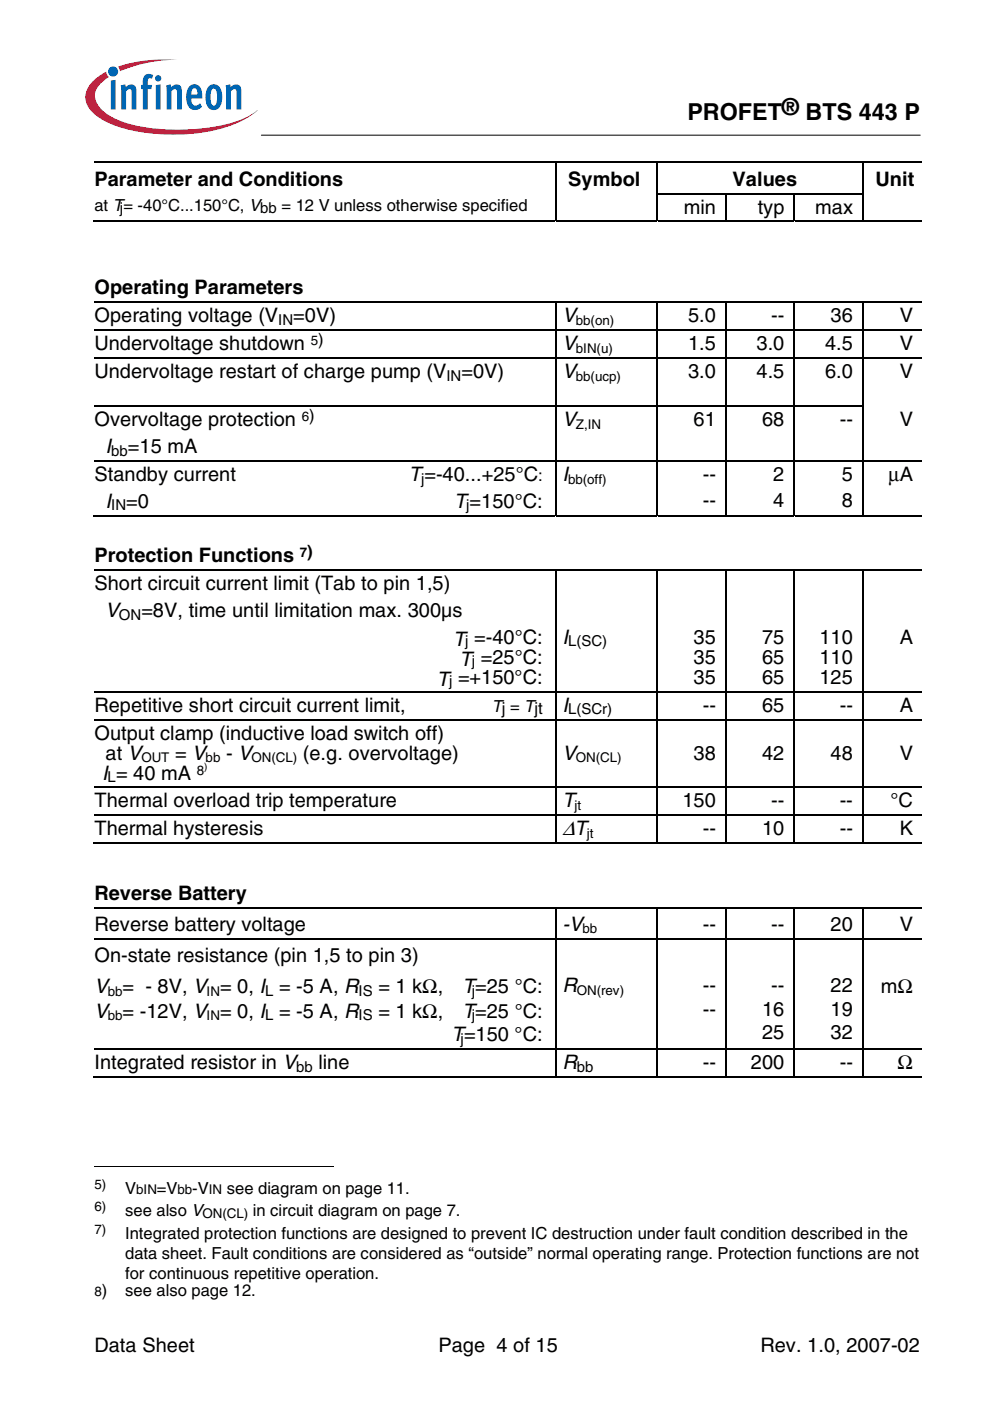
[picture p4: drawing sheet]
<svg xmlns="http://www.w3.org/2000/svg" width="210mm" height="297mm" viewBox="0 0 210 297" stroke-linecap="round" stroke-linejoin="round" font-family="sans-serif">
<defs><g id="words">
<text font-size="5" x="145.8" y="25.5">PROFET® BTS 443 P</text>
<text font-size="4.5" x="119.3" y="177.1">∆T</text>
<g font-size="4.2">
<text x="20" y="39.4">Parameter and Conditions</text>
<text x="120.5" y="39.4">Symbol</text>
<text x="155.3" y="39.4">Values</text>
<text x="185.6" y="39.4">Unit</text>
<text x="145" y="45.3">min</text>
<text x="160.7" y="45.3">typ</text>
<text x="172.9" y="45.3">max</text>
<text x="20" y="62.3">Operating Parameters</text>
<text x="20" y="68.4">Operating voltage (V</text>
<text x="62.2" y="68.4">=0V)</text>
<text x="119.3" y="68.4">V</text>
<text x="145.9" y="68.4">5.0</text>
<text x="163.5" y="68.4">--</text>
<text x="176.1" y="68.4">36</text>
<text x="190.8" y="68.4">V</text>
<text x="20" y="74.3">Undervoltage shutdown</text>
<text x="119.3" y="74.3">V</text>
<text x="145.9" y="74.3">1.5</text>
<text x="160.4" y="74.3">3.0</text>
<text x="174.9" y="74.3">4.5</text>
<text x="190.8" y="74.3">V</text>
<text x="20" y="80.2">Undervoltage restart of charge pump (V</text>
<text x="97.8" y="80.2">=0V)</text>
<text x="119.3" y="80.2">V</text>
<text x="145.9" y="80.2">3.0</text>
<text x="160.4" y="80.2">4.5</text>
<text x="174.9" y="80.2">6.0</text>
<text x="190.8" y="80.2">V</text>
<text x="20" y="90.4">Overvoltage protection</text>
<text x="119.3" y="90.4">V</text>
<text x="147.1" y="90.4">61</text>
<text x="161.6" y="90.4">68</text>
<text x="178.1" y="90.4">--</text>
<text x="190.8" y="90.4">V</text>
<text x="20" y="102">Standby current</text>
<text x="22.4" y="96.1">I</text>
<text x="27.1" y="96.1">=15 mA</text>
<text x="86.7" y="102">T=-40...+25°C</text>
<text x="119.3" y="102">I</text>
<text x="149" y="102">--</text>
<text x="164" y="102">2</text>
<text x="178.5" y="102">5</text>
<text x="188.4" y="102">µA</text>
<text x="22.4" y="107.7">I =0</text>
<text x="96.3" y="107.7">T=150°C:</text>
<text x="149" y="107.4">--</text>
<text x="164" y="107.4">4</text>
<text x="178.5" y="107.4">8</text>
<text x="20" y="119.2">Protection Functions</text>
<text x="20" y="125.1">Short circuit current limit (Tab to pin 1,5)</text>
<text x="22.4" y="130.8">V</text>
<text x="30" y="130.8">=8V, time until limitation max. 300µs</text>
<text x="96.1" y="137">T =-40°C:</text>
<text x="119.3" y="136.5">I</text>
<text x="147.1" y="136.5">35</text>
<text x="161.6" y="136.5">75</text>
<text x="173.7" y="136.5">110</text>
<text x="190.8" y="136.5">A</text>
<text x="97.5" y="141.3">T =25°C:</text>
<text x="147.1" y="140.7">35</text>
<text x="161.6" y="140.7">65</text>
<text x="173.7" y="140.7">110</text>
<text x="92.6" y="145.5">T =+150°C:</text>
<text x="147.1" y="144.9">35</text>
<text x="161.6" y="144.9">65</text>
<text x="173.7" y="144.9">125</text>
<text x="20" y="150.9">Repetitive short circuit current limit,</text>
<text x="119.3" y="150.9">I</text>
<text x="149" y="150.9">--</text>
<text x="161.6" y="150.9">65</text>
<text x="178.1" y="150.9">--</text>
<text x="190.8" y="150.9">A</text>
<text x="20" y="156.8">Output clamp (inductive load switch off)</text>
<text x="22.4" y="161">at V</text>
<text x="37.1" y="161">= V</text>
<text x="47.9" y="161">- V</text>
<text x="64.2" y="161">(e.g. overvoltage)</text>
<text x="119.3" y="161">V</text>
<text x="147.1" y="161">38</text>
<text x="161.6" y="161">42</text>
<text x="176.1" y="161">48</text>
<text x="190.8" y="161">V</text>
<text x="21.6" y="165.3">I = 40 mA</text>
<text x="20" y="171.2">Thermal overload trip temperature</text>
<text x="119.3" y="171.2">T</text>
<text x="144.7" y="171.2">150</text>
<text x="163.5" y="171.2">--</text>
<text x="178" y="171.2">--</text>
<text x="188.8" y="171.2">°C</text>
<text x="20" y="177.1">Thermal hysteresis</text>
<text x="149" y="177.1">--</text>
<text x="161.6" y="177.1">10</text>
<text x="178.1" y="177.1">--</text>
<text x="190.8" y="177.1">K</text>
<text x="20" y="190.8">Reverse Battery</text>
<text x="20" y="197.4">Reverse battery voltage</text>
<text x="119.3" y="197.4">-V</text>
<text x="149" y="197.4">--</text>
<text x="163.5" y="197.4">--</text>
<text x="176.1" y="197.4">20</text>
<text x="190.8" y="197.4">V</text>
<text x="20" y="204">On-state resistance (pin 1,5 to pin 3)</text>
<text x="20" y="210.6">V = - 8V, V = 0, I = -5 A, R</text>
<text x="20" y="215.8">V = -12V, V = 0, I = -5 A, R</text>
<text x="80.2" y="210.6">= 1 kΩ,</text>
<text x="80.2" y="215.8">= 1 kΩ,</text>
<text x="98.1" y="210.6">T=25 °C:</text>
<text x="98.1" y="215.8">T=25 °C:</text>
<text x="119.3" y="210.4">R</text>
<text x="149" y="210.4">--</text>
<text x="149" y="215.3">--</text>
<text x="161.6" y="215.3">16</text>
<text x="163.5" y="210.4">--</text>
<text x="176.1" y="210.4">22</text>
<text x="176.1" y="215.3">19</text>
<text x="186.8" y="210.6">mΩ</text>
<text x="95.7" y="220.7">T=150 °C:</text>
<text x="161.6" y="220.3">25</text>
<text x="176.1" y="220.3">32</text>
<text x="20" y="226.7">Integrated resistor in V</text>
<text x="67.5" y="226.7">line</text>
<text x="119.3" y="226.7">R</text>
<text x="149" y="226.7">--</text>
<text x="159.2" y="226.7">200</text>
<text x="178.1" y="226.7">--</text>
<text x="190.3" y="226.7">Ω</text>
<text x="20" y="286.6">Data Sheet</text>
<text x="93" y="286.6">Page 4 of 15</text>
<text x="161.2" y="286.6">Rev. 1.0, 2007-02</text>
</g>
<g font-size="3.5">
<text x="20" y="44.7">at Tj= -40°C...150°C, Vbb = 12 V unless otherwise specified</text>
<text x="67.4" y="73.2">)</text>
<text x="65.5" y="89.3">)</text>
<text x="114.1" y="102">:</text>
<text x="65.2" y="118.2">)</text>
<text x="104.3" y="150.9">Tj = Tjt</text>
<text x="26.5" y="253.1">V</text>
<text x="26.5" y="257.9">see also V</text>
<text x="33.3" y="253.1">=V</text>
<text x="40.8" y="253.1">-V</text>
<text x="48.1" y="253.1">see diagram on page 11.</text>
<text x="53.6" y="257.9">in circuit diagram on page 7.</text>
<text x="26.5" y="262.7">Integrated protection functions are designed to prevent IC destruction under fault condition described in the</text>
<text x="26.5" y="266.9">data sheet. Fault conditions are considered as “outside” normal operating range. Protection functions are not</text>
<text x="21.6" y="274.9">)</text>
<text x="26.5" y="274.9">see also page 12.</text>
<text x="26.5" y="271.1">for continuous repetitive operation.</text>
</g>
<g font-size="3.2">
<text x="59" y="68.9">IN</text>
<text x="94.7" y="80.8">IN</text>
<text x="23.6" y="96.6">bb</text>
<text x="89.3" y="102.5">j</text>
<text x="23.6" y="108.2">IN</text>
<text x="98.8" y="108.2">j</text>
<text x="25.2" y="131.4">ON</text>
<text x="98.6" y="137">j</text>
<text x="120.4" y="137">L(SC)</text>
<text x="100" y="141.3">j</text>
<text x="95.2" y="145.5">j</text>
<text x="120.4" y="151.4">L(SCr)</text>
<text x="22.8" y="165.8">L</text>
<text x="56.2" y="211.2">L</text>
<text x="76" y="211.2">IS</text>
<text x="100" y="211.2">j</text>
<text x="56.2" y="216.3">L</text>
<text x="76" y="216.3">IS</text>
<text x="97.7" y="221.3">j</text>
<text x="100" y="216.3">j</text>
<text x="62.8" y="227.3">bb</text>
<text x="122.3" y="227.3">bb</text>
</g>
<g font-size="2.8">
<text x="122.1" y="68.9">bb(on)</text>
<text x="65.9" y="73.2">5</text>
<text x="122.1" y="74.8">bIN(u)</text>
<text x="122.1" y="80.8">bb(ucp)</text>
<text x="64" y="89.3">6</text>
<text x="122.1" y="90.9">Z,IN</text>
<text x="120.4" y="102.5">bb(off)</text>
<text x="63.6" y="118.2">7</text>
<text x="30" y="161.6">OUT</text>
<text x="43.6" y="161.6">bb</text>
<text x="53.3" y="161.6">ON(CL)</text>
<text x="122.1" y="161.6">ON(CL)</text>
<text x="41.7" y="164.2">8</text>
<text x="121.8" y="171.7">jt</text>
<text x="124.4" y="177.7">jt</text>
<text x="123.5" y="197.9">bb</text>
<text x="22.9" y="211.2">bb</text>
<text x="43.8" y="211.2">IN</text>
<text x="122.3" y="210.9">ON(rev)</text>
<text x="22.9" y="216.3">bb</text>
<text x="43.8" y="216.3">IN</text>
<text x="20" y="252.1">5)</text>
<text x="20" y="256.8">6)</text>
<text x="28.9" y="253.1">bIN</text>
<text x="37.6" y="253.1">bb</text>
<text x="44.3" y="253.1">IN</text>
<text x="20" y="261.6">7)</text>
<text x="42.9" y="258.2">ON(CL)</text>
<text x="20" y="274.9">8</text>
</g>
<text font-size="2.1" x="43.3" y="163.2">)</text>
</g></defs>
<circle cx="24" cy="15.2" r="1.07" fill="#0066b3"/>
<g fill="#ed1941">
<path d="M25 14.1l.8-.2a32.2 32.2 0 0 1 11.8-1.2 31.7 31.7 0 0 0-11.6 2.1l-.6 .3z"/>
<path d="M19.5 17.4a11 11 0 0 1 3-2.2l.2 .6 .4 .5a4.9 4.9 0 0 0-3 4.2 6.2 6.2 0 0 0 3.8 4.4 31.6 31.6 0 0 0 15.3 2.6 31.4 31.4 0 0 0 13.8-3l1.6-1.2a19.5 19.5 0 0 1-10.2 4.6 41.6 41.6 0 0 1-20.2-1.3 10 10 0 0 1-5.7-4.3 4.2 4.2 0 0 1 1-4.9z"/>
</g>
<g fill="#0066b3">
<path d="M23.5 17.1l1-.2v6.3h-1z"/>
<path d="M25.6 18.1l.9-.2 .2 .6a1.2 1.2 0 0 1 1.4-.6 1.2 1.2 0 0 1 .8 1.3v4h-1v-4a.41 .41 0 0 0-.7-.3l-.5 .5v3.8h-1z"/>
<path d="M30.8 15.9l.7-.2 .8 .1 .2 .1-.3 .8-.1-.1a.47 .47 0 0 0-.7 .3l-.1 1.1h1l-.2 .9h-.8v4.3h-1v-4.3h-.4v-.9h.4v-.7a1.74 1.74 0 0 1 .5-1.4z"/>
<path d="M35.2 18.1l1-.2 .1 .6a1.2 1.2 0 0 1 1.4-.6 1.2 1.2 0 0 1 .8 1.3v4h-1v-4a.41 .41 0 0 0-.6-.3l-.5 .5v3.8h-1.1z"/>
<path d="M47.8 18.1l1-.2 .1 .6a1.2 1.2 0 0 1 1.4-.6 1.2 1.2 0 0 1 .9 1.3v4h-1l-.1-4a.41 .41 0 0 0-.6-.3l-.5 .5v3.8h-1z"/>
<path d="M32.9 16.6a.67 .67 0 0 1 1.3 0 .67 .67 0 0 1-1.3 0zM33 18l1.1-.1v5.3h-1.1z"/>
<path d="M40.2 18.2a1.57 1.57 0 0 1 1.7-.2 1.57 1.57 0 0 1 .9 1.5l.1 1.4h-2.3a1.07 1.07 0 0 0 .2 1.1 1.07 1.07 0 0 0 1.1 .3l.5-.4 .4 .7a1.85 1.85 0 0 1-2.1 .6 1.85 1.85 0 0 1-1.2-1.9l.1-1.7 .2-.7zM40.8 18.9l-.2 1.2h1.3l-.1-.8a.57 .57 0 0 0-.3-.5 .57 .57 0 0 0-.7 .1z"/>
<path d="M44.4 18.2a1.74 1.74 0 0 1 1.9 0 1.74 1.74 0 0 1 .8 1.7v1.2a1.93 1.93 0 0 1-2.3 2.2 2.88 2.88 0 0 1-1.2-3.3 2.74 2.74 0 0 1 .8-1.8zM45 18.9a4.2 4.2 0 0 0 0 3.4l.3 .1a1.51 1.51 0 0 0 .7-1.8v-.4a1.16 1.16 0 0 0-.7-1.4z"/>
</g>
<path d="M55.4 28.7h139.7M20 247.4h50.8" fill="none" stroke="#000" stroke-width=".21"/>
<g fill="none" stroke="#000" stroke-width=".25">
<path d="M20 34.4h119.3M117.8 34.5v6.5M139.4 34.5v6.5M139.5 34.4h55.9M183 34.5v6.5M19.8 46.8h97.9M117.8 41.2v5.7M117.9 46.8h21.4M139.3 41.1h43.8M139.4 41.2v5.7M139.5 46.8h14.3M153.9 41.2v5.7"/>
<path d="M154.1 46.8h14.2M168.4 41.2v5.7M168.6 46.8h14.2M183 41.2v5.7M183.1 46.8h12.4M20 64.1h175.4M20 70.1h175.4M20 76h175.4M117.8 64.3v5.6M117.8 70.2v5.7M117.8 76.1v9.9M139.4 64.3v5.6"/>
<path d="M139.4 70.2v5.7M139.4 76.1v9.9M153.9 64.3v5.6M153.9 70.2v5.7M153.9 76.1v9.9M168.4 64.3v5.6M168.4 70.2v5.7M168.4 76.1v9.9M183 64.3v5.6M183 70.2v5.7M183 76.1v9.9M20 86.1h163.1"/>
<path d="M20 97.7h175.4M117.8 86.3v11.3M117.8 97.9v11.6M139.4 86.3v11.3M139.4 97.9v11.6M153.9 86.3v11.3M153.9 97.9v11.6M168.4 86.3v11.3M168.4 97.9v11.6M183 86.3v11.3M183 97.9v11.6M19.8 109.3h97.9"/>
<path d="M117.9 109.3h21.4M139.5 109.3h14.3M154.1 109.3h14.2M168.6 109.3h14.2M183.1 109.3h12.4M20 120.9h175.4M117.8 121v25.5M139.4 121v25.5M153.9 121v25.5M168.4 121v25.5M183 121v25.5M20 146.6h175.4"/>
<path d="M20 152.6h175.4M117.8 146.8v5.6M117.8 152.7v14.1M139.4 146.8v5.6M139.4 152.7v14.1M153.9 146.8v5.6M153.9 152.7v14.1M168.4 146.8v5.6M168.4 152.7v14.1M183 146.8v5.6M183 152.7v14.1M19.8 178.8h97.9"/>
<path d="M20 167h175.4M20 172.9h175.4M117.8 167.1v5.7M117.8 173v5.9M117.9 178.8h21.4M139.4 167.1v5.7M139.4 173v5.9M139.5 178.8h14.3M153.9 167.1v5.7M153.9 173v5.9M154.1 178.8h14.2M168.4 167.1v5.7"/>
<path d="M168.4 173v5.9M168.6 178.8h14.2M183 167.1v5.7M183 173v5.9M183.1 178.8h12.4M20 192.5h175.4M20 199.1h175.4M117.8 192.6v6.4M117.8 199.3v23.1M139.4 192.6v6.4M139.4 199.3v23.1M153.9 192.6v6.4"/>
<path d="M153.9 199.3v23.1M168.4 192.6v6.4M168.4 199.3v23.1M183 192.6v6.4M183 199.3v23.1M19.8 228.4h97.9M20 222.5h175.4M117.8 222.6v6M117.9 228.4h21.4M139.4 222.6v6M139.5 228.4h14.3M153.9 222.6v6"/>
<path d="M154.1 228.4h14.2M168.4 222.6v6M168.6 228.4h14.2M183 222.6v6M183.1 228.4h12.4"/>
</g>
<path d="M139.3 34.2h.2v.3h-.2zM117.7 41h.2v.2h-.2z" fill="#000"/>
<use href="#words"/>
</svg>
